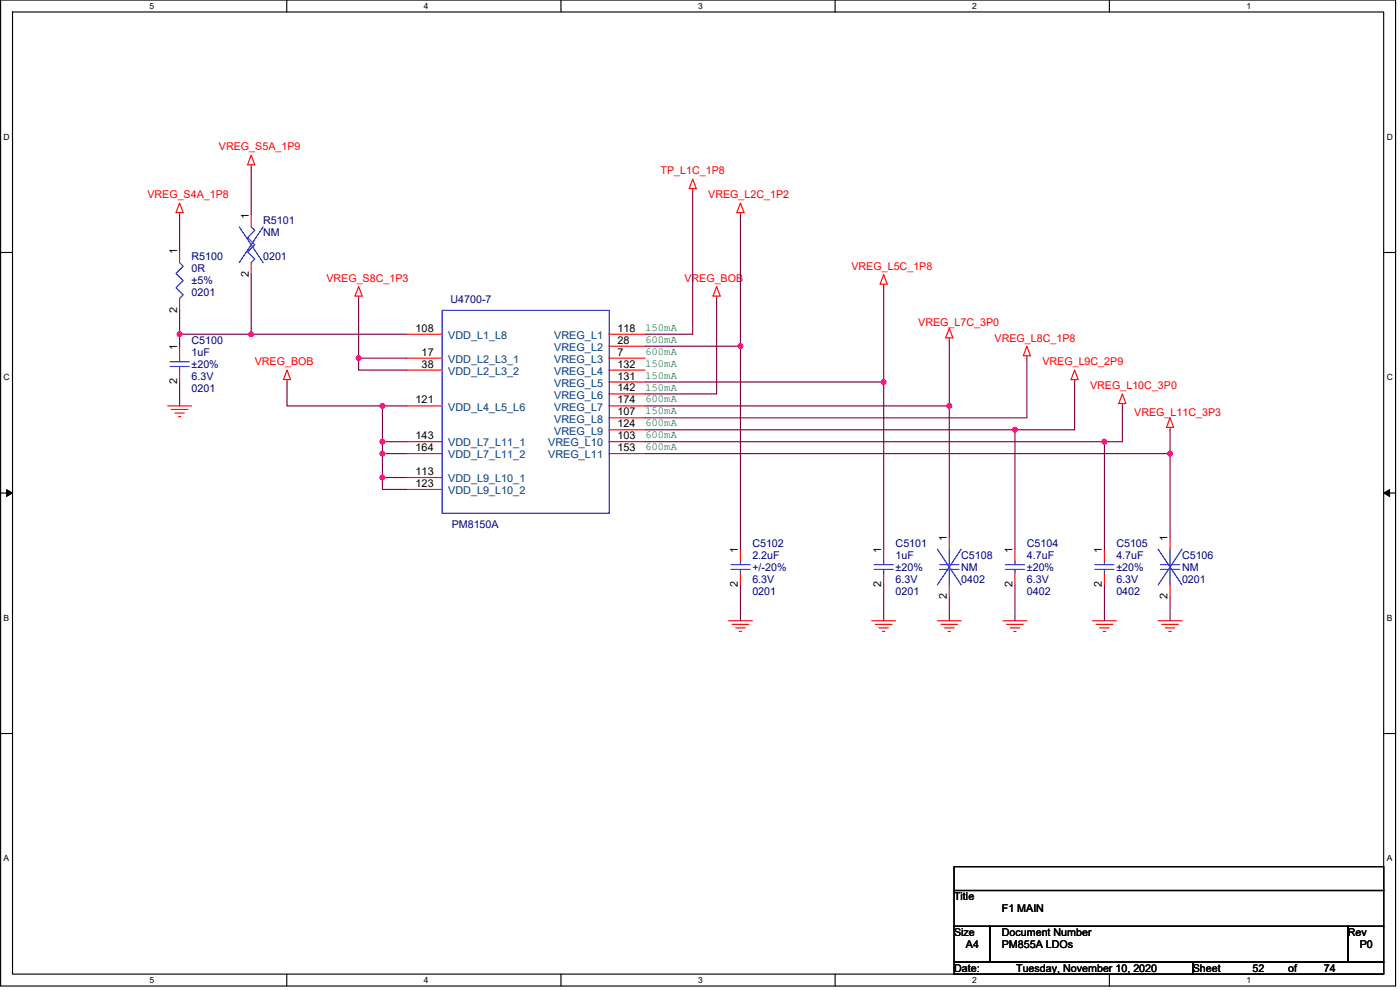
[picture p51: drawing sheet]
<svg xmlns="http://www.w3.org/2000/svg" width="420mm" height="297mm" viewBox="0 0 420 297" stroke-linecap="round" stroke-linejoin="round" font-family="sans-serif">
<defs><g id="words">
<g font-size="3.2" fill="#f00">
<text x="65.7" y="45.1">VREG_S5A_1P9</text>
<text x="198.2" y="52.3">TP_L1C_1P8</text>
<text x="44.2" y="59.5">VREG_S4A_1P8</text>
<text x="212.5" y="59.5">VREG_L2C_1P2</text>
<text x="255.5" y="81">VREG_L5C_1P8</text>
<text x="97.9" y="84.6">VREG_S8C_1P3</text>
<text x="205.4" y="84.6">VREG_BOB</text>
<text x="275.6" y="97.8">VREG_L7C_3P0</text>
<text x="298.5" y="102.5">VREG_L8C_1P8</text>
<text x="76.5" y="109.6">VREG_BOB</text>
<text x="312.8" y="109.6">VREG_L9C_2P9</text>
<text x="327.2" y="116.8">VREG_L10C_3P0</text>
<text x="340.4" y="124.7">VREG_L11C_3P3</text>
</g>
<g font-size="3.2">
<text x="74.6" y="65.6" transform="rotate(-90 74.6 65.6)">1</text>
<text x="53.2" y="76.3" transform="rotate(-90 53.2 76.3)">1</text>
<text x="74.6" y="83.1" transform="rotate(-90 74.6 83.1)">2</text>
<text x="53.2" y="93.9" transform="rotate(-90 53.2 93.9)">2</text>
<text x="124.7" y="99.5">108</text>
<text x="185.3" y="99.5">118</text>
<text x="53.2" y="105" transform="rotate(-90 53.2 105)">1</text>
<text x="126.5" y="106.7">17</text>
<text x="185.3" y="103.1">28</text>
<text x="185.3" y="106.7">7</text>
<text x="126.5" y="110.3">38</text>
<text x="185.3" y="110.3">132</text>
<text x="185.3" y="113.9">131</text>
<text x="53.2" y="115.4" transform="rotate(-90 53.2 115.4)">2</text>
<text x="185.3" y="117.5">142</text>
<text x="124.7" y="121.1">121</text>
<text x="185.3" y="121.1">174</text>
<text x="185.3" y="124.6">107</text>
<text x="124.7" y="131.8">143</text>
<text x="185.3" y="128.2">124</text>
<text x="185.3" y="131.8">103</text>
<text x="124.7" y="135.4">164</text>
<text x="185.3" y="135.4">153</text>
<text x="124.7" y="142.5">113</text>
<text x="124.7" y="146.1">123</text>
<text x="221.5" y="165.8" transform="rotate(-90 221.5 165.8)">1</text>
<text x="264.5" y="165.8" transform="rotate(-90 264.5 165.8)">1</text>
<text x="284.2" y="162.3" transform="rotate(-90 284.2 162.3)">1</text>
<text x="303.9" y="165.8" transform="rotate(-90 303.9 165.8)">1</text>
<text x="330.7" y="165.8" transform="rotate(-90 330.7 165.8)">1</text>
<text x="350.4" y="162.3" transform="rotate(-90 350.4 162.3)">1</text>
<text x="221.5" y="176.2" transform="rotate(-90 221.5 176.2)">2</text>
<text x="264.5" y="176.2" transform="rotate(-90 264.5 176.2)">2</text>
<text x="284.2" y="179.8" transform="rotate(-90 284.2 179.8)">2</text>
<text x="303.9" y="176.2" transform="rotate(-90 303.9 176.2)">2</text>
<text x="330.7" y="176.2" transform="rotate(-90 330.7 176.2)">2</text>
<text x="350.4" y="179.8" transform="rotate(-90 350.4 179.8)">2</text>
<text x="286.3" y="270.1">Title</text>
<text x="300.7" y="273.6">F1 MAIN</text>
<text x="286.3" y="280.8">Size</text>
<text x="300.7" y="280.8">Document Number</text>
<text x="404.5" y="280.8">Rev</text>
<text x="289.9" y="284.4">A4</text>
<text x="300.7" y="284.4">PM855A LDOs</text>
<text x="408.1" y="284.4">P0</text>
<text x="286.3" y="291.5">Date:</text>
<text x="305" y="291.5">Tuesday, November 10, 2020</text>
<text x="358" y="291.5">Sheet</text>
<text x="375.9" y="291.5">52</text>
<text x="386.6" y="291.5">of</text>
<text x="397.3" y="291.5">74</text>
</g>
<g font-size="3.2" fill="#000080">
<text x="79" y="67.4">R5101</text>
<text x="79" y="71">NM</text>
<text x="57.5" y="78.1">R5100</text>
<text x="57.5" y="81.7">0R</text>
<text x="79" y="78.1">0201</text>
<text x="57.5" y="85.3">±5%</text>
<text x="57.5" y="88.9">0201</text>
<text x="135.2" y="91">U4700-7</text>
<text x="57.5" y="103.2">C5100</text>
<text x="57.5" y="106.8">1uF</text>
<text x="57.5" y="113.9">6.3V</text>
<text x="57.5" y="110.3">±20%</text>
<text x="57.5" y="117.5">0201</text>
<text x="135.6" y="158.3">PM8150A</text>
<text x="225.8" y="164.1">C5102</text>
<text x="225.8" y="167.6">2.2uF</text>
<text x="268.8" y="164.1">C5101</text>
<text x="268.8" y="167.6">1uF</text>
<text x="288.5" y="167.6">C5108</text>
<text x="308.2" y="164.1">C5104</text>
<text x="308.2" y="167.6">4.7uF</text>
<text x="335" y="164.1">C5105</text>
<text x="335" y="167.6">4.7uF</text>
<text x="354.7" y="167.6">C5106</text>
<text x="225.8" y="171.2">+/-20%</text>
<text x="268.8" y="171.2">±20%</text>
<text x="288.5" y="171.2">NM</text>
<text x="308.2" y="171.2">±20%</text>
<text x="335" y="171.2">±20%</text>
<text x="354.7" y="171.2">NM</text>
<text x="225.8" y="178.4">0201</text>
<text x="225.8" y="174.8">6.3V</text>
<text x="268.8" y="178.4">0201</text>
<text x="268.8" y="174.8">6.3V</text>
<text x="288.5" y="174.8">0402</text>
<text x="308.2" y="178.4">0402</text>
<text x="308.2" y="174.8">6.3V</text>
<text x="335" y="178.4">0402</text>
<text x="335" y="174.8">6.3V</text>
<text x="354.7" y="174.8">0201</text>
</g>
<g font-size="3.2" fill="#004080">
<text x="134.5" y="101.7">VDD_L1_L8</text>
<text x="166.3" y="101.7">VREG_L1</text>
<text x="166.3" y="105.3">VREG_L2</text>
<text x="134.5" y="108.9">VDD_L2_L3_1</text>
<text x="134.5" y="112.5">VDD_L2_L3_2</text>
<text x="166.3" y="108.9">VREG_L3</text>
<text x="166.3" y="112.5">VREG_L4</text>
<text x="166.3" y="116.1">VREG_L5</text>
<text x="166.3" y="119.6">VREG_L6</text>
<text x="134.5" y="123.2">VDD_L4_L5_L6</text>
<text x="166.3" y="123.2">VREG_L7</text>
<text x="166.3" y="126.8">VREG_L8</text>
<text x="166.3" y="130.4">VREG_L9</text>
<text x="134.5" y="134">VDD_L7_L11_1</text>
<text x="134.5" y="137.5">VDD_L7_L11_2</text>
<text x="164.5" y="134">VREG_L10</text>
<text x="164.5" y="137.5">VREG_L11</text>
<text x="134.5" y="144.7">VDD_L9_L10_1</text>
<text x="134.5" y="148.3">VDD_L9_L10_2</text>
</g>
<g font-size="3.2" fill="#008000">
<text x="193.6" y="99.3">150mA</text>
<text x="193.6" y="102.8">600mA</text>
<text x="193.6" y="106.4">600mA</text>
<text x="193.6" y="110">150mA</text>
<text x="193.6" y="113.6">150mA</text>
<text x="193.6" y="117.2">150mA</text>
<text x="193.6" y="120.8">600mA</text>
<text x="193.6" y="124.4">150mA</text>
<text x="193.6" y="127.9">600mA</text>
<text x="193.6" y="131.5">600mA</text>
<text x="193.6" y="135.1">600mA</text>
</g>
<g font-size="2.6">
<text x="44.9" y="2.7">5</text>
<text x="127.2" y="2.7">4</text>
<text x="209.5" y="2.7">3</text>
<text x="291.8" y="2.7">2</text>
<text x="374.1" y="2.7">1</text>
<text x="1.1" y="41.9">D</text>
<text x="416.2" y="41.9">D</text>
<text x="1.1" y="114.1">C</text>
<text x="416.2" y="114.1">C</text>
<text x="1.1" y="186.3">B</text>
<text x="416.2" y="186.3">B</text>
<text x="1.1" y="258.4">A</text>
<text x="416.2" y="258.4">A</text>
<text x="44.9" y="294.9">5</text>
<text x="127.2" y="294.9">4</text>
<text x="209.5" y="294.9">3</text>
<text x="291.8" y="294.9">2</text>
<text x="374.1" y="294.9">1</text>
</g>
</g></defs>
<path d="M.2 0h418.6v295.8h-418.6zM3.8 3.6h411.5v288.7h-411.5z" fill="none" stroke="#000" stroke-width=".34"/>
<g fill="#fff">
<path d="M44.9 .4h1.4v2.8h-1.4z"/>
<path d="M44.9 292.7h1.4v2.8h-1.4z"/>
</g>
<path d="M86.1 0v3.6M86.1 292.3v3.5" fill="none" stroke="#000" stroke-width=".34"/>
<g fill="#fff">
<path d="M127.2 .4h1.4v2.8h-1.4z"/>
<path d="M127.2 292.7h1.4v2.8h-1.4z"/>
</g>
<path d="M168.3 0v3.6M168.3 292.3v3.5" fill="none" stroke="#000" stroke-width=".34"/>
<g fill="#fff">
<path d="M209.5 .4h1.4v2.8h-1.4z"/>
<path d="M209.5 292.7h1.4v2.8h-1.4z"/>
</g>
<path d="M250.6 0v3.6M250.6 292.3v3.5" fill="none" stroke="#000" stroke-width=".34"/>
<g fill="#fff">
<path d="M291.8 .4h1.4v2.8h-1.4z"/>
<path d="M291.8 292.7h1.4v2.8h-1.4z"/>
</g>
<path d="M332.9 0v3.6M332.9 292.3v3.5" fill="none" stroke="#000" stroke-width=".34"/>
<g fill="#fff">
<path d="M374.1 .4h1.4v2.8h-1.4z"/>
<path d="M374.1 292.7h1.4v2.8h-1.4z"/>
<path d="M1.1 39.7h1.8v2.8h-1.8z"/>
<path d="M416.2 39.7h1.8v2.8h-1.8z"/>
<path d="M1.1 111.8h1.8v2.9h-1.8z"/>
<path d="M416.2 111.8h1.8v2.9h-1.8z"/>
</g>
<path d="M.2 75.8h3.6M415.3 75.8h3.5" fill="none" stroke="#000" stroke-width=".34"/>
<g fill="#fff">
<path d="M1.1 184h1.7v2.8h-1.7z"/>
<path d="M416.2 184h1.7v2.8h-1.7z"/>
</g>
<path d="M.2 147.9h3.6M415.3 147.9h3.5" fill="none" stroke="#000" stroke-width=".34"/>
<path d="M2 146.9l1.8 1-1.8 1zM415.3 147.9l1.7-1v2z" fill="#000" stroke="#000" stroke-width=".3"/>
<g fill="#fff">
<path d="M1.1 256.2h1.7v2.8h-1.7z"/>
<path d="M416.1 256.2h1.8v2.8h-1.8z"/>
</g>
<path d="M.2 220.1h3.6M415.3 220.1h3.5M286.3 277.9h10.8v10.8h-10.8zM286.3 260h129v7.2h-129zM286.3 267.2h129v10.7h-129zM297.1 277.9h107.4v10.8h-107.4zM404.5 277.9h10.8v10.8h-10.8zM286.3 288.7h71.7v3.6h-71.7zM358 288.7h57.3v3.6h-57.3z" fill="none" stroke="#000" stroke-width=".34"/>
<g fill="none" stroke="#f00" stroke-width=".34">
<path d="M75.4 46.6l1.1 2.8h-2.2zM75.4 49.4v.8M207.9 53.7l1.1 2.9h-2.2zM207.9 56.6v.7M53.9 75.2v3.6M53.9 60.9l1.1 2.9h-2.2zM53.9 63.8v.7M75.4 64.5v3.6M75.4 78.8v3.6M222.2 60.9l1.1 2.9h-2.2zM222.2 63.8v.7M53.9 89.6v3.5"/>
<path d="M107.6 86l1.1 2.8h-2.2zM107.6 88.8v.8M215.1 86l1 2.8h-2.1zM215.1 88.8v.8M265.2 82.4l1.1 2.9h-2.2zM265.2 85.3v.7M284.9 98.5l1.1 2.9h-2.2zM53.9 103.9v3.6M53.9 111v3.6M86.1 111l1.1 2.9h-2.1zM86.1 113.9v.7M122 100.3h10.7"/>
<path d="M122 107.5h10.7M122 111h10.7M182.8 100.3h10.8M182.8 103.9h10.8M182.8 107.5h10.8M182.8 111h10.8M182.8 114.6h10.8M182.8 118.2h10.8M284.9 101.4v.7M308.2 103.9l1.1 2.8h-2.2zM308.2 106.7v.8M322.5 111l1.1 2.9h-2.2z"/>
<path d="M322.5 113.9v.7M336.8 118.2l1.1 2.9h-2.1zM50.3 121.8h7.2M51.4 122.9h5M52.5 123.9h2.8M53.5 125h.8M122 121.8h10.7M122 132.5h10.7M122 136.1h10.7M182.8 121.8h10.8M182.8 125.4h10.8M182.8 128.9h10.8"/>
<path d="M182.8 132.5h10.8M182.8 136.1h10.8M336.8 121.1v.7M351.1 125.4l1.1 2.8h-2.1zM351.1 128.2v.7M122 143.3h10.7M122 146.9h10.7M222.2 164.8v3.5M222.2 171.9v3.6M265.2 164.8v3.5M265.2 171.9v3.6M284.9 161.2v3.6"/>
<path d="M284.9 175.5v3.6M304.6 164.8v3.5M304.6 171.9v3.6M331.5 164.8v3.5M331.5 171.9v3.6M351.1 161.2v3.6M351.1 175.5v3.6M218.6 186.2h7.2M219.7 187.3h5M220.8 188.4h2.9M221.9 189.5h.7M261.6 186.2h7.2"/>
<path d="M262.7 187.3h5M263.8 188.4h2.8M264.8 189.5h.8M281.3 186.2h7.2M282.4 187.3h5M283.5 188.4h2.8M284.5 189.5h.8M301 186.2h7.2M302.1 187.3h5M303.2 188.4h2.8M304.2 189.5h.8M327.9 186.2h7.1"/>
<path d="M328.9 187.3h5.1M330 188.4h2.9M331.1 189.5h.7M347.6 186.2h7.1M348.6 187.3h5.1M349.7 188.4h2.9M350.8 189.5h.7"/>
</g>
<g fill="none" stroke="#00f" stroke-width=".34">
<path d="M53.9 78.8l1.1 1.1-2.2 2.1 2.2 2.2-2.2 2.1 2.2 2.2-1.1 1.1M71.8 68.1l7.2 10.7M75.4 68.1l1.1 1-2.2 2.2 2.2 2.1-2.2 2.2 2.2 2.1-1.1 1.1M79 68.1l-7.2 10.7M132.7 93.1h50.1v60.9h-50.1zM51 108.5h5.8M51 110h5.8M53.9 107.5v1M53.9 110v1M219.4 169.4h5.7M219.4 170.9h5.7M222.2 168.3v1.1"/>
<path d="M222.2 170.9v1M262.3 169.4h5.8M262.3 170.9h5.8M265.2 168.3v1.1M265.2 170.9v1M281.3 164.8l7.2 10.7M282 169.4h5.8M282 170.9h5.8M284.9 164.8v4.6M284.9 170.9v4.6M288.5 164.8l-7.2 10.7M301.7 169.4h5.8"/>
<path d="M301.7 170.9h5.8M304.6 168.3v1.1M304.6 170.9v1M328.6 169.4h5.7M328.6 170.9h5.7M331.5 168.3v1.1M331.5 170.9v1M347.6 164.8l7.1 10.7M348.3 169.4h5.7M348.3 170.9h5.7M351.1 164.8v4.6M351.1 170.9v4.6"/>
<path d="M354.7 164.8l-7.1 10.7"/>
</g>
<g fill="none" stroke="#800040" stroke-width=".34">
<path d="M75.4 50.2v14.3M207.9 57.3v43h-14.3M53.9 64.5v10.7M222.2 64.5v39.4M53.9 93.1v7.2M75.4 82.4v17.9h46.6M107.6 89.6v17.9M215.1 89.6v28.6h-21.5M265.2 86v28.6M53.9 100.3v3.6M53.9 114.6v7.2M53.9 100.3h21.5"/>
<path d="M86.1 114.6v7.2h28.7M107.6 107.5h14.4M107.6 107.5v3.5h14.4M193.6 103.9h28.6M193.6 114.6h71.6M222.2 103.9v60.9M265.2 114.6v50.2M284.9 102.1v19.7h-91.3M308.2 107.5v17.9h-114.6M322.5 114.6v14.3h-17.9M114.8 121.8h7.2M114.8 136.1h7.2"/>
<path d="M114.8 132.5h7.2M114.8 121.8v10.7M114.8 136.1v7.2M114.8 132.5v3.6M193.6 136.1h157.5M193.6 132.5h137.9M193.6 128.9h111M284.9 121.8v39.4M304.6 128.9v35.9M331.5 132.5v32.3M336.8 121.8v10.7h-5.3M351.1 128.9v7.2"/>
<path d="M351.1 136.1v25.1M114.8 143.3h7.2M114.8 143.3v3.6h7.2M222.2 175.5v10.7M265.2 175.5v10.7M284.9 179.1v7.1M304.6 175.5v10.7M331.5 175.5v10.7M351.1 179.1v7.1"/>
</g>
<g fill="#f0f" stroke="#f0f" stroke-width=".34">
<circle cx="351.1" cy="136.1" r=".7"/>
<circle cx="265.2" cy="114.6" r=".7"/>
<circle cx="53.9" cy="100.3" r=".71"/>
<circle cx="107.6" cy="107.5" r=".71"/>
<circle cx="114.8" cy="121.8" r=".71"/>
<circle cx="114.8" cy="136.1" r=".71"/>
<circle cx="114.8" cy="143.3" r=".71"/>
<circle cx="114.8" cy="132.5" r=".71"/>
<circle cx="222.2" cy="103.9" r=".71"/>
<circle cx="75.4" cy="100.3" r=".71"/>
<circle cx="304.6" cy="128.9" r=".71"/>
<circle cx="331.4" cy="132.5" r=".71"/>
<circle cx="284.9" cy="121.8" r=".71"/>
</g>
<use href="#words"/>
</svg>
